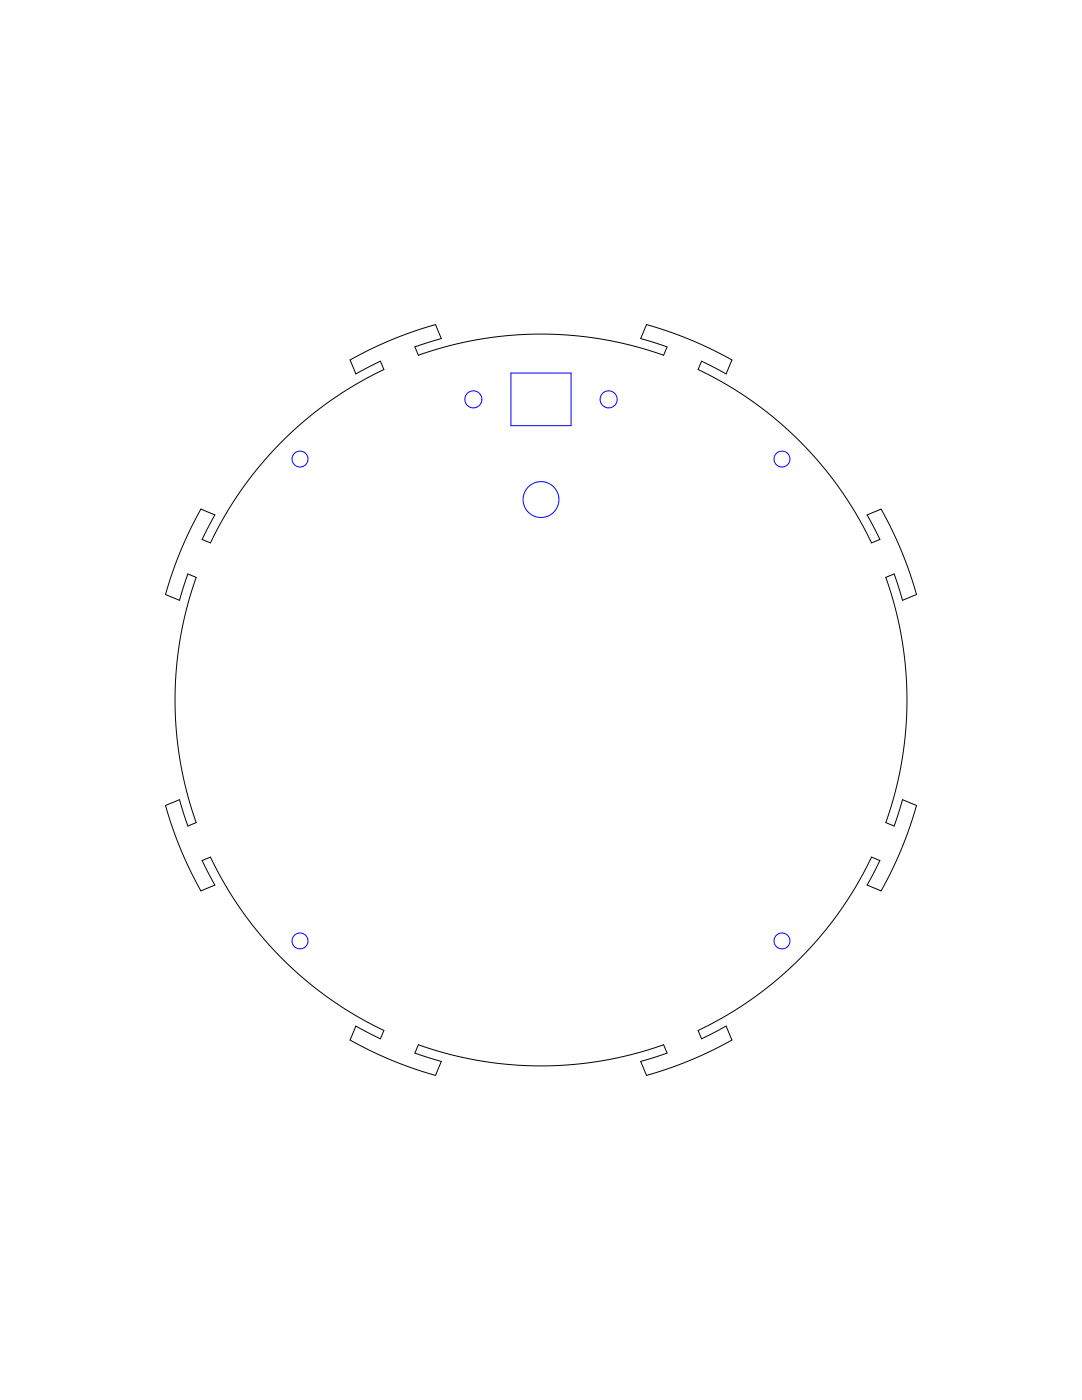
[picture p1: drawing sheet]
<svg xmlns="http://www.w3.org/2000/svg" width="216mm" height="279mm" viewBox="0 0 216 279" stroke-linecap="round" stroke-linejoin="round" font-family="sans-serif">
<g fill="none" stroke="#00f" stroke-width=".2">
<path d="M102 74.5h11.9v10.5h-11.9z"/>
<circle cx="94.5" cy="79.7" r="1.7"/>
<circle cx="121.4" cy="79.7" r="1.7"/>
<circle cx="59.9" cy="91.6" r="1.59"/>
<circle cx="107.9" cy="99.7" r="3.6"/>
<circle cx="156" cy="91.6" r="1.59"/>
<circle cx="59.9" cy="187.8" r="1.59"/>
<circle cx="156" cy="187.8" r="1.59"/>
</g>
<path d="M40.1 101.6l2.8 1.2-2.6 4.9 1.7 .6 2.9-5.5 3.5-5.3 3.7-4.8 4.3-4.7 4.4-4.1 5.1-3.9 5.1-3.3 5.6-3-.7-1.6-4.9 2.5-1.1-2.8 4-2.1 4.3-1.9 4.2-1.6 4.5-1.4 1.2 2.8-5.3 1.6 .7 1.7 6-1.8 6.2-1.4 6.3-.8 6-.2 6.1 .2 6.3 .8 5.9 1.3 6.1 1.9 .7-1.7-5.3-1.6 1.2-2.8 4.4 1.3 4.4 1.7 4 1.8 4.2 2.2-1.1 2.8-4.9-2.5-.7 1.6 5.5 3 5.4 3.4 4.8 3.7 4.7 4.3 4 4.5 3.9 5 3.3 5.1 3 5.6 1.7-.6-2.6-4.9 2.8-1.2 2.1 4.1 2 4.3 1.5 4.1 1.5 4.6-2.8 1.1-1.7-5.3-1.6 .7 1.8 6 1.3 6.2 .8 6.3 .3 6.1-.3 6-.8 6.4-1.3 5.9-1.8 6.1 1.6 .7 1.7-5.3 2.8 1.1-1.4 4.4-1.7 4.5-1.8 4-2.2 4.2-2.8-1.2 2.6-4.9-1.7-.6-2.9 5.5-3.5 5.3-3.7 4.8-4.3 4.7-4.4 4.1-5.1 3.9-5.1 3.3-5.6 3 .7 1.6 4.9-2.5 1.1 2.8-4 2.1-4.3 1.9-4.2 1.6-4.5 1.4-1.2-2.8 5.3-1.6-.7-1.7-6 1.8-6.2 1.4-6.3 .8-6 .2-6.1-.2-6.3-.8-5.9-1.3-6.1-1.9-.7 1.7 5.3 1.6-1.2 2.8-4.4-1.3-4.4-1.7-4-1.8-4.2-2.2 1.1-2.8 4.9 2.5 .7-1.6-5.5-3-5.4-3.4-4.8-3.7-4.7-4.3-4-4.5-3.9-5-3.3-5.1-3-5.6-1.7 .6 2.6 4.9-2.8 1.2-2.1-4.1-2-4.3-1.5-4.1-1.5-4.6 2.8-1.1 1.7 5.3 1.6-.7-1.8-6-1.3-6.2-.8-6.3-.3-6.1 .3-6 .8-6.4 1.3-5.9 1.8-6.1-1.6-.7-1.7 5.3-2.8-1.1 1.4-4.4 1.7-4.5 1.8-4z" fill="none" stroke="#000" stroke-width=".2"/>
</svg>
